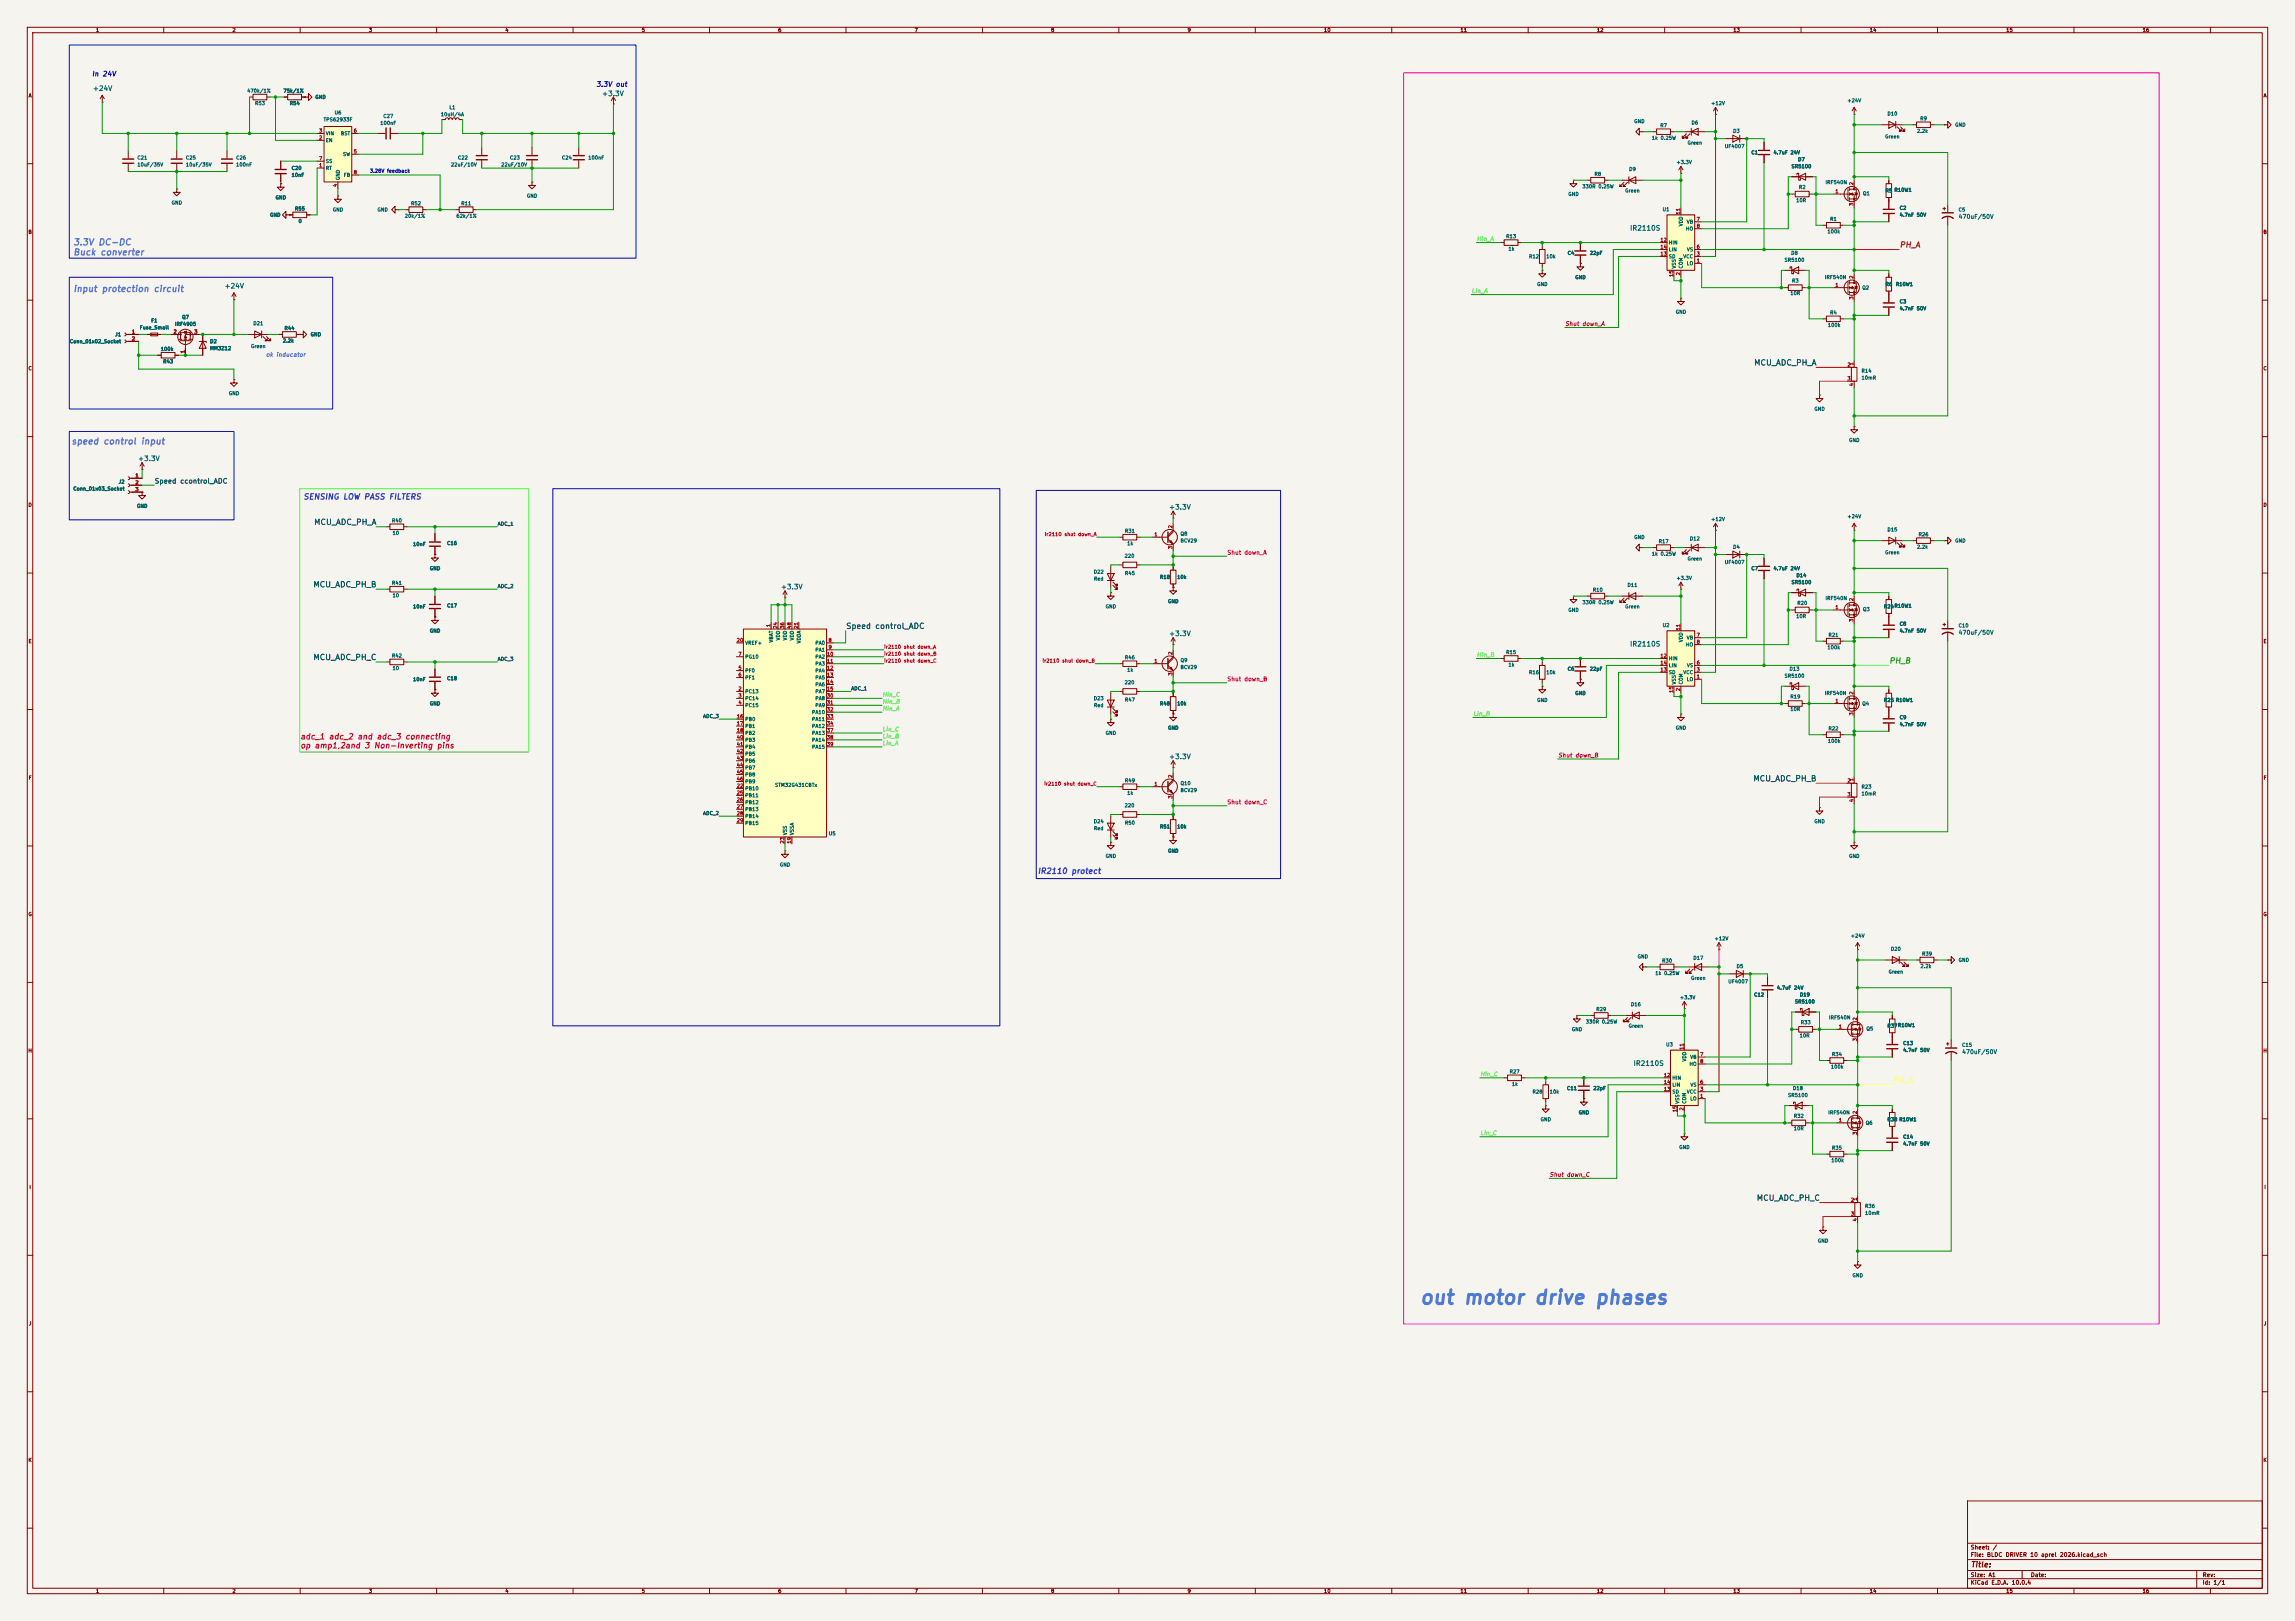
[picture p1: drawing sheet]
<svg xmlns="http://www.w3.org/2000/svg" width="841mm" height="594mm" viewBox="0 0 841 594" stroke-linecap="round" stroke-linejoin="round" font-family="sans-serif">
<defs><g id="words">
<text font-size="5.1" fill="#547bff" x="519.9" y="479.3">out motor drive phases</text>
<g font-size="2.3" fill="#547bff">
<text x="26.6" y="90.5">3.3V DC-DC</text>
<text x="26.6" y="94.1">Buck converter</text>
<text x="26.7" y="107.5">input protection circuit</text>
<text x="26" y="163.4">speed control input</text>
</g>
<text font-size="2" fill="#b9370d" x="695.9" y="91.2">PH_A</text>
<g font-size="2" fill="#0f0f0f">
<text x="642.6" y="134.4">MCU_ADC_PH_A</text>
<text x="114.9" y="192.8">MCU_ADC_PH_A</text>
<text x="114.6" y="215.7">MCU_ADC_PH_B</text>
<text x="309.9" y="230.9">Speed control_ADC</text>
<text x="114.6" y="242.4">MCU_ADC_PH_C</text>
<text x="642.3" y="286.8">MCU_ADC_PH_B</text>
<text x="643.6" y="440.5">MCU_ADC_PH_C</text>
</g>
<text font-size="2" fill="#1b2dff" x="111" y="183.5">SENSING LOW PASS FILTERS</text>
<text font-size="2" fill="#2eb917" x="692.1" y="243.6">PH_B</text>
<g font-size="2" fill="#ff1e2e">
<text x="109.8" y="271.4">adc_1 adc_2 and adc_3 connecting</text>
<text x="109.8" y="274.7">op amp1,2and 3 Non-Inverting pins</text>
</g>
<text font-size="2" fill="#2522ff" x="380.1" y="320.7">IR2110 protect</text>
<text font-size="2" fill="#f8f70a" x="693.4" y="397.3">PH_C</text>
<text font-size="2" fill="#840000" x="722" y="574.8">Title:</text>
<g font-size="1.8" fill="#0000c2">
<text x="33.5" y="28.4">In 24V</text>
<text x="218.3" y="32.2">3.3V out</text>
</g>
<g font-size="1.8" fill="#006464">
<text x="33.9" y="33.7">+24V</text>
<text x="220.4" y="35.6">+3.3V</text>
<text x="597.2" y="84.9">IR2110S</text>
<text x="82.1" y="106.1">+24V</text>
<text x="50.4" y="169.4">+3.3V</text>
<text x="428.2" y="187.2">+3.3V</text>
<text x="286" y="216.4">+3.3V</text>
<text x="428.2" y="233.5">+3.3V</text>
<text x="597.2" y="237.3">IR2110S</text>
<text x="428.2" y="278.6">+3.3V</text>
<text x="598.4" y="391">IR2110S</text>
</g>
<text font-size="1.8" fill="#0f0f0f" x="56.5" y="177.6">Speed ccontrol_ADC</text>
<g font-size="1.5" fill="#006464">
<text x="717.5" y="80.5">470uF/50V</text>
<text x="717.5" y="232.9">470uF/50V</text>
<text x="718.8" y="386.6">470uF/50V</text>
</g>
<g font-size="1.5" fill="#6cff52">
<text x="541" y="88.7">Hin_A</text>
<text x="539.1" y="107.7">Lin_A</text>
<text x="541" y="241.1">Hin_B</text>
<text x="323.2" y="255.7">Hin_C</text>
<text x="323.2" y="258.2">Hin_B</text>
<text x="323.2" y="260.8">Hin_A</text>
<text x="539.7" y="262.7">Lin_B</text>
<text x="323.2" y="268.4">Lin_C</text>
<text x="323.2" y="270.9">Lin_B</text>
<text x="323.2" y="273.5">Lin_A</text>
<text x="542.3" y="394.8">Hin_C</text>
<text x="542.3" y="416.4">Lin_C</text>
</g>
<g font-size="1.5" fill="#ff202a">
<text x="573.4" y="119.8">Shut down_A</text>
<text x="449.6" y="203.6">Shut down_A</text>
<text x="449.6" y="250">Shut down_B</text>
<text x="570.8" y="277.9">Shut down_B</text>
<text x="449.6" y="295.1">Shut down_C</text>
<text x="567.7" y="431.6">Shut down_C</text>
</g>
<text font-size="1.5" fill="#547bff" x="97.3" y="131.1">ok inducator</text>
<g font-size="1.5" fill="#840000">
<text x="722" y="568.2">Sheet: /</text>
<text x="722" y="570.9">File: BLDC DRIVER 10 aprel 2026.kicad_sch</text>
<text x="722" y="581.1">KiCad E.D.A. 10.0.4</text>
<text x="722" y="578.3">Size: A1</text>
<text x="744" y="578.3">Date:</text>
<text x="807" y="578.3">Rev:</text>
<text x="807" y="581.1">Id: 1/1</text>
</g>
<g font-size="1.3" fill="#840000">
<text x="35" y="12">1</text>
<text x="85" y="12">2</text>
<text x="135" y="12">3</text>
<text x="185" y="12">4</text>
<text x="235" y="12">5</text>
<text x="285" y="12">6</text>
<text x="335" y="12">7</text>
<text x="385" y="12">8</text>
<text x="435" y="12">9</text>
<text x="485" y="12">10</text>
<text x="535" y="12">11</text>
<text x="585" y="12">12</text>
<text x="635" y="12">13</text>
<text x="685" y="12">14</text>
<text x="735" y="12">15</text>
<text x="785" y="12">16</text>
<text x="10.3" y="36">A</text>
<text x="829.3" y="36">A</text>
<text x="10.3" y="86">B</text>
<text x="829.2" y="86">B</text>
<text x="10.3" y="136">C</text>
<text x="829.2" y="136">C</text>
<text x="10.3" y="186">D</text>
<text x="829.2" y="186">D</text>
<text x="10.3" y="236">E</text>
<text x="829.3" y="236">E</text>
<text x="10.3" y="286">F</text>
<text x="829.3" y="286">F</text>
<text x="10.3" y="336">G</text>
<text x="829.2" y="336">G</text>
<text x="10.2" y="386">H</text>
<text x="829.2" y="386">H</text>
<text x="10.6" y="436">I</text>
<text x="829.6" y="436">I</text>
<text x="10.4" y="486">J</text>
<text x="829.4" y="486">J</text>
<text x="10.3" y="536">K</text>
<text x="829.2" y="536">K</text>
<text x="35" y="584">1</text>
<text x="85" y="584">2</text>
<text x="135" y="584">3</text>
<text x="185" y="584">4</text>
<text x="235" y="584">5</text>
<text x="285" y="584">6</text>
<text x="335" y="584">7</text>
<text x="385" y="584">8</text>
<text x="435" y="584">9</text>
<text x="485" y="584">10</text>
<text x="535" y="584">11</text>
<text x="585" y="584">12</text>
<text x="635" y="584">13</text>
<text x="685" y="584">14</text>
<text x="735" y="584">15</text>
<text x="785" y="584">16</text>
</g>
<g font-size="1.3" fill="#006464">
<text x="90.4" y="34.2">470k/1%</text>
<text x="103.7" y="34.2">75k/1%</text>
<text x="93.3" y="38.8">R53</text>
<text x="106" y="38.8">R54</text>
<text x="115.4" y="36.5">GND</text>
<text x="164.5" y="40.3">L1</text>
<text x="626.9" y="38.8">+12V</text>
<text x="676.8" y="37.8">+24V</text>
<text x="118.4" y="44.8">TPS62933F</text>
<text x="122.5" y="42.2">U6</text>
<text x="139.2" y="46.1">100nF</text>
<text x="140.3" y="43.5">C27</text>
<text x="161.4" y="42.9">10uH/4A</text>
<text x="598.7" y="45.4">GND</text>
<text x="608.3" y="46.9">R7</text>
<text x="619.7" y="45.9">D6</text>
<text x="691.5" y="42.6">D10</text>
<text x="703.5" y="44.4">R9</text>
<text x="716.3" y="46.7">GND</text>
<text x="119.3" y="52.4">EN</text>
<text x="119.3" y="49.9">VIN</text>
<text x="124.7" y="49.9">BST</text>
<text x="605.2" y="51.5">1k 0.25W</text>
<text x="618.2" y="53.3">Green</text>
<text x="634.9" y="49">D3</text>
<text x="690.6" y="51">Green</text>
<text x="702.3" y="49">2.2k</text>
<text x="50.2" y="58.8">C21</text>
<text x="68" y="58.8">C25</text>
<text x="86.4" y="58.8">C26</text>
<text x="125.5" y="57.5">SW</text>
<text x="167.6" y="58.8">C22</text>
<text x="186.7" y="58.8">C23</text>
<text x="205.7" y="58.8">C24</text>
<text x="215.4" y="58.8">100nF</text>
<text x="631.9" y="54.6">UF4007</text>
<text x="641.6" y="56.9">C1</text>
<text x="649.7" y="56.9">4.7uF 24V</text>
<text x="658.7" y="59.4">D7</text>
<text x="50.2" y="61.3">10uF/35V</text>
<text x="68" y="61.3">10uF/35V</text>
<text x="86.4" y="61.3">100nF</text>
<text x="106.7" y="62.6">C20</text>
<text x="106.7" y="65.1">10nF</text>
<text x="119.3" y="62.6">RT</text>
<text x="119.3" y="60">SS</text>
<text x="125.8" y="65.1">FB</text>
<text x="165.1" y="61.3">22uF/10V</text>
<text x="183.5" y="61.3">22uF/10V</text>
<text x="584.1" y="64.7">R8</text>
<text x="596.8" y="62.9">D9</text>
<text x="614.2" y="60.4">+3.3V</text>
<text x="656.3" y="61.9">SR5100</text>
<text x="124.8" y="66.2" transform="rotate(-90 124.8 66.2)">GND</text>
<text x="579.7" y="69.3">330R 0.25W</text>
<text x="595.4" y="70.8">Green</text>
<text x="659.1" y="69.6">R2</text>
<text x="668.8" y="67.8">IRF540N</text>
<text x="682.5" y="71.8">Q1</text>
<text x="690.8" y="70.8">R5</text>
<text x="694.1" y="70.6">R10W1</text>
<text x="62.7" y="75.3">GND</text>
<text x="100.8" y="73.4">GND</text>
<text x="107.9" y="77.4">R55</text>
<text x="121.8" y="77.8">GND</text>
<text x="138.2" y="77.8">GND</text>
<text x="150.5" y="75.5">R52</text>
<text x="168.9" y="75.5">R11</text>
<text x="192.9" y="72.7">GND</text>
<text x="574.5" y="72.1">GND</text>
<text x="609.1" y="77.7">U1</text>
<text x="658" y="74.4">10R</text>
<text x="696" y="77.2">C2</text>
<text x="717.6" y="77.8">C5</text>
<text x="98.8" y="79.7">GND</text>
<text x="109.3" y="82">0</text>
<text x="148.2" y="80.1">20k/1%</text>
<text x="167.1" y="80.1">62k/1%</text>
<text x="616.9" y="83.1" transform="rotate(-90 616.9 83.1)">VDD</text>
<text x="618" y="82.3">VB</text>
<text x="670.5" y="81.2">R1</text>
<text x="696" y="79.7">4.7nF 50V</text>
<text x="551.8" y="87.6">R13</text>
<text x="611.4" y="89.9">HIN</text>
<text x="617.7" y="84.8">HO</text>
<text x="669.5" y="85.8">100k</text>
<text x="552.6" y="92.2">1k</text>
<text x="560.2" y="95">R12</text>
<text x="566.5" y="95">10k</text>
<text x="574.3" y="93.7">C4</text>
<text x="582.4" y="93.7">22pF</text>
<text x="611.4" y="95">SD</text>
<text x="611.4" y="92.4">LIN</text>
<text x="616.7" y="95">VCC</text>
<text x="618" y="92.4">VS</text>
<text x="656.2" y="93.7">D8</text>
<text x="614.4" y="98.6" transform="rotate(-90 614.4 98.6)">VSS</text>
<text x="616.9" y="98.6" transform="rotate(-90 616.9 98.6)">COM</text>
<text x="618" y="97.5">LO</text>
<text x="653.8" y="96.2">SR5100</text>
<text x="563.1" y="105.1">GND</text>
<text x="577.1" y="102.6">GND</text>
<text x="656.5" y="103.8">R3</text>
<text x="668.5" y="102.6">IRF540N</text>
<text x="682.3" y="106.4">Q2</text>
<text x="690.8" y="105.1">R6</text>
<text x="694.6" y="105.1">R10W1</text>
<text x="655.9" y="108.4">10R</text>
<text x="696" y="111.5">C3</text>
<text x="55.3" y="118.4">F1</text>
<text x="63.9" y="119.7">IRF4905</text>
<text x="66.6" y="117.2">Q7</text>
<text x="92.7" y="119.5">D21</text>
<text x="613.9" y="115.3">GND</text>
<text x="670.5" y="115.5">R4</text>
<text x="696" y="114">4.7nF 50V</text>
<text x="42.1" y="123.5">J1</text>
<text x="51.1" y="121">Fuse_Small</text>
<text x="103.5" y="125.8">2.2k</text>
<text x="104.1" y="121.2">R44</text>
<text x="113.7" y="123.5">GND</text>
<text x="669.7" y="120.1">100k</text>
<text x="25.4" y="126.1">Conn_01x02_Socket</text>
<text x="58.8" y="128.9">100k</text>
<text x="76.8" y="128.6">MM3Z12</text>
<text x="76.8" y="126.1">D2</text>
<text x="91.8" y="127.8">Green</text>
<text x="59.6" y="133.4">R43</text>
<text x="682" y="136.9">R14</text>
<text x="682" y="139.4">10mR</text>
<text x="83.7" y="145.1">GND</text>
<text x="664.7" y="150.8">GND</text>
<text x="677.4" y="162.3">GND</text>
<text x="43.3" y="177.5">J2</text>
<text x="26.7" y="180">Conn_01x03_Socket</text>
<text x="50" y="186.4">GND</text>
<text x="143.5" y="191.7">R40</text>
<text x="626.9" y="191.2">+12V</text>
<text x="676.8" y="190.2">+24V</text>
<text x="143.7" y="196.3">10</text>
<text x="412.1" y="195.5">R31</text>
<text x="432.4" y="196.6">Q8</text>
<text x="598.7" y="197.8">GND</text>
<text x="691.5" y="195">D15</text>
<text x="702.9" y="196.8">R26</text>
<text x="151.2" y="200.4">10nF</text>
<text x="163.7" y="200">C16</text>
<text x="412.9" y="200.1">1k</text>
<text x="432.4" y="199.1">BCV29</text>
<text x="605.2" y="203.9">1k 0.25W</text>
<text x="607.7" y="199.3">R17</text>
<text x="619.1" y="198.3">D12</text>
<text x="634.9" y="201.4">D4</text>
<text x="690.6" y="203.4">Green</text>
<text x="702.3" y="201.4">2.2k</text>
<text x="716.3" y="199.1">GND</text>
<text x="157.3" y="209.3">GND</text>
<text x="412" y="204.7">220</text>
<text x="618.2" y="205.7">Green</text>
<text x="631.9" y="207">UF4007</text>
<text x="641.6" y="209.3">C7</text>
<text x="649.7" y="209.3">4.7uF 24V</text>
<text x="143.5" y="214.6">R41</text>
<text x="400.6" y="210.5">D22</text>
<text x="400.7" y="213.1">Red</text>
<text x="412.1" y="211">R45</text>
<text x="424.9" y="212.4">R18</text>
<text x="431.2" y="212.4">10k</text>
<text x="596.2" y="215.3">D11</text>
<text x="614.2" y="212.8">+3.3V</text>
<text x="656.3" y="214.3">SR5100</text>
<text x="658.1" y="211.8">D14</text>
<text x="143.7" y="219.2">10</text>
<text x="427.9" y="221.3">GND</text>
<text x="579.7" y="221.7">330R 0.25W</text>
<text x="583.5" y="217.1">R10</text>
<text x="658.5" y="222">R20</text>
<text x="668.8" y="220.2">IRF540N</text>
<text x="151.2" y="223.2">10nF</text>
<text x="163.7" y="222.9">C17</text>
<text x="405" y="223.2">GND</text>
<text x="574.5" y="224.5">GND</text>
<text x="595.4" y="223.2">Green</text>
<text x="658" y="226.8">10R</text>
<text x="682.5" y="224.2">Q3</text>
<text x="690.2" y="223.2">R24R10W1</text>
<text x="157.3" y="232.1">GND</text>
<text x="609.1" y="230.1">U2</text>
<text x="669.9" y="233.6">R21</text>
<text x="696" y="229.6">C8</text>
<text x="696" y="232.1">4.7nF 50V</text>
<text x="717.6" y="230.2">C10</text>
<text x="272.9" y="236.6">VREF+</text>
<text x="283.5" y="235.6" transform="rotate(-90 283.5 235.6)">VBAT</text>
<text x="286.1" y="234.8" transform="rotate(-90 286.1 234.8)">VDD</text>
<text x="288.6" y="234.8" transform="rotate(-90 288.6 234.8)">VDD</text>
<text x="291.2" y="234.8" transform="rotate(-90 291.2 234.8)">VDD</text>
<text x="293.7" y="235.9" transform="rotate(-90 293.7 235.9)">VDDA</text>
<text x="298.6" y="236.6">PA0</text>
<text x="298.6" y="239.1">PA1</text>
<text x="551.8" y="240">R15</text>
<text x="616.9" y="235.5" transform="rotate(-90 616.9 235.5)">VDD</text>
<text x="617.7" y="237.2">HO</text>
<text x="618" y="234.7">VB</text>
<text x="669.5" y="238.2">100k</text>
<text x="143.5" y="241.3">R42</text>
<text x="143.7" y="245.8">10</text>
<text x="272.9" y="241.6">PG10</text>
<text x="298.6" y="241.6">PA2</text>
<text x="298.6" y="244.2">PA3</text>
<text x="412.1" y="241.9">R46</text>
<text x="432.4" y="242.9">Q9</text>
<text x="432.4" y="245.4">BCV29</text>
<text x="552.6" y="244.6">1k</text>
<text x="611.4" y="242.3">HIN</text>
<text x="611.4" y="244.8">LIN</text>
<text x="618" y="244.8">VS</text>
<text x="151.2" y="249.9">10nF</text>
<text x="163.7" y="249.5">C18</text>
<text x="272.9" y="246.7">PF0</text>
<text x="272.9" y="249.3">PF1</text>
<text x="298.6" y="246.7">PA4</text>
<text x="298.6" y="249.3">PA5</text>
<text x="298.6" y="251.8">PA6</text>
<text x="412" y="251">220</text>
<text x="412.9" y="246.5">1k</text>
<text x="560.2" y="247.4">R16</text>
<text x="566.5" y="247.4">10k</text>
<text x="574.3" y="246.1">C6</text>
<text x="582.4" y="246.1">22pF</text>
<text x="611.4" y="247.4">SD</text>
<text x="614.4" y="251" transform="rotate(-90 614.4 251)">VSS</text>
<text x="616.7" y="247.4">VCC</text>
<text x="616.9" y="251" transform="rotate(-90 616.9 251)">COM</text>
<text x="618" y="249.9">LO</text>
<text x="653.8" y="248.6">SR5100</text>
<text x="655.6" y="246.1">D13</text>
<text x="272.9" y="254.3">PC13</text>
<text x="272.9" y="256.9">PC14</text>
<text x="298.6" y="254.3">PA7</text>
<text x="298.6" y="256.9">PA8</text>
<text x="400.6" y="256.9">D23</text>
<text x="412.1" y="257.4">R47</text>
<text x="563.1" y="257.5">GND</text>
<text x="577.1" y="255">GND</text>
<text x="655.9" y="256.2">R19</text>
<text x="668.5" y="255">IRF540N</text>
<text x="690.2" y="257.5">R25 R10W1</text>
<text x="157.3" y="258.8">GND</text>
<text x="272.9" y="259.4">PC15</text>
<text x="297.4" y="262">PA10</text>
<text x="298.6" y="259.4">PA9</text>
<text x="400.7" y="259.4">Red</text>
<text x="424.9" y="258.8">R48</text>
<text x="431.2" y="258.8">10k</text>
<text x="655.9" y="260.8">10R</text>
<text x="682.3" y="258.8">Q4</text>
<text x="696" y="263.9">C9</text>
<text x="272.9" y="264.5">PB0</text>
<text x="272.9" y="267">PB1</text>
<text x="272.9" y="269.6">PB2</text>
<text x="297.4" y="264.5">PA11</text>
<text x="297.4" y="267">PA12</text>
<text x="297.4" y="269.6">PA13</text>
<text x="405" y="269.6">GND</text>
<text x="427.9" y="267.7">GND</text>
<text x="613.9" y="267.7">GND</text>
<text x="669.9" y="267.9">R22</text>
<text x="696" y="266.4">4.7nF 50V</text>
<text x="272.9" y="272.1">PB3</text>
<text x="272.9" y="274.7">PB4</text>
<text x="297.4" y="272.1">PA14</text>
<text x="297.4" y="274.7">PA15</text>
<text x="669.7" y="272.5">100k</text>
<text x="272.9" y="277.2">PB5</text>
<text x="272.9" y="279.7">PB6</text>
<text x="272.9" y="282.3">PB7</text>
<text x="272.9" y="284.8">PB8</text>
<text x="272.9" y="287.4">PB9</text>
<text x="412.1" y="287">R49</text>
<text x="432.4" y="288">Q10</text>
<text x="272.9" y="289.9">PB10</text>
<text x="272.9" y="292.4">PB11</text>
<text x="283.9" y="288.6">STM32G431CBTx</text>
<text x="412.9" y="291.5">1k</text>
<text x="432.4" y="290.5">BCV29</text>
<text x="682" y="291.8">10mR</text>
<text x="682" y="289.3">R23</text>
<text x="272.9" y="295">PB12</text>
<text x="272.9" y="297.5">PB13</text>
<text x="412" y="296.1">220</text>
<text x="272.9" y="300.1">PB14</text>
<text x="272.9" y="302.6">PB15</text>
<text x="400.6" y="302">D24</text>
<text x="400.7" y="304.5">Red</text>
<text x="412.1" y="302.5">R50</text>
<text x="424.9" y="303.9">R51</text>
<text x="431.2" y="303.9">10k</text>
<text x="664.7" y="302">GND</text>
<text x="288.6" y="306.2" transform="rotate(-90 288.6 306.2)">VSS</text>
<text x="291.2" y="306.2" transform="rotate(-90 291.2 306.2)">VSSA</text>
<text x="303.5" y="306.4">U5</text>
<text x="285.6" y="317.8">GND</text>
<text x="405" y="314.7">GND</text>
<text x="427.9" y="312.8">GND</text>
<text x="677.4" y="314.7">GND</text>
<text x="628.2" y="344.9">+12V</text>
<text x="678.1" y="343.9">+24V</text>
<text x="599.9" y="351.5">GND</text>
<text x="608.9" y="353">R30</text>
<text x="620.4" y="352">D17</text>
<text x="692.7" y="348.7">D20</text>
<text x="704.2" y="350.5">R39</text>
<text x="717.6" y="352.8">GND</text>
<text x="606.4" y="357.6">1k 0.25W</text>
<text x="619.5" y="359.4">Green</text>
<text x="636.2" y="355">D5</text>
<text x="691.9" y="357.1">Green</text>
<text x="703.6" y="355">2.2k</text>
<text x="633.1" y="360.6">UF4007</text>
<text x="642.6" y="365.5">C12</text>
<text x="651" y="362.9">4.7uF 24V</text>
<text x="659.4" y="365.5">D19</text>
<text x="584.8" y="370.8">R29</text>
<text x="597.5" y="369">D16</text>
<text x="615.5" y="366.5">+3.3V</text>
<text x="657.6" y="368">SR5100</text>
<text x="581" y="375.4">330R 0.25W</text>
<text x="596.6" y="376.9">Green</text>
<text x="659.7" y="375.6">R33</text>
<text x="670.1" y="373.8">IRF540N</text>
<text x="683.8" y="377.9">Q5</text>
<text x="691.5" y="376.9">R37R10W1</text>
<text x="575.8" y="378.2">GND</text>
<text x="610.4" y="383.7">U3</text>
<text x="659.3" y="380.4">10R</text>
<text x="697.2" y="383.2">C13</text>
<text x="718.8" y="383.9">C15</text>
<text x="618.2" y="389.1" transform="rotate(-90 618.2 389.1)">VDD</text>
<text x="619.2" y="388.3">VB</text>
<text x="671.2" y="387.3">R34</text>
<text x="697.2" y="385.8">4.7nF 50V</text>
<text x="553" y="393.7">R27</text>
<text x="612.6" y="395.9">HIN</text>
<text x="618.9" y="390.9">HO</text>
<text x="670.8" y="391.9">100k</text>
<text x="553.9" y="398.2">1k</text>
<text x="561.4" y="401">R28</text>
<text x="567.7" y="401">10k</text>
<text x="574" y="399.8">C11</text>
<text x="583.7" y="399.8">22pF</text>
<text x="612.6" y="401">SD</text>
<text x="612.6" y="398.5">LIN</text>
<text x="618" y="401">VCC</text>
<text x="619.3" y="398.5">VS</text>
<text x="656.9" y="399.8">D18</text>
<text x="615.7" y="404.6" transform="rotate(-90 615.7 404.6)">VSS</text>
<text x="618.2" y="404.6" transform="rotate(-90 618.2 404.6)">COM</text>
<text x="619.2" y="403.6">LO</text>
<text x="655.1" y="402.3">SR5100</text>
<text x="564.4" y="411.2">GND</text>
<text x="578.4" y="408.6">GND</text>
<text x="657.2" y="409.9">R32</text>
<text x="669.8" y="408.6">IRF540N</text>
<text x="683.5" y="412.5">Q6</text>
<text x="691.5" y="411.2">R38 R10W1</text>
<text x="657.2" y="414.5">10R</text>
<text x="697.2" y="417.5">C14</text>
<text x="615.2" y="421.3">GND</text>
<text x="671.2" y="421.6">R35</text>
<text x="697.2" y="420.1">4.7nF 50V</text>
<text x="670.9" y="426.2">100k</text>
<text x="683.3" y="442.9">R36</text>
<text x="683.3" y="445.5">10mR</text>
<text x="666" y="455.6">GND</text>
<text x="678.7" y="468.3">GND</text>
</g>
<g font-size="1.3" fill="#a90000">
<text x="116.8" y="51.4">2</text>
<text x="116.8" y="48.9">3</text>
<text x="129.5" y="48.9">6</text>
<text x="116.8" y="59">7</text>
<text x="129.5" y="56.5">5</text>
<text x="116.8" y="61.6">1</text>
<text x="129.5" y="64.1">8</text>
<text x="123.8" y="68.7" transform="rotate(-90 123.8 68.7)">4</text>
<text x="672.4" y="71.1">1</text>
<text x="679.4" y="68" transform="rotate(-90 679.4 68)">2</text>
<text x="679.4" y="75.6" transform="rotate(-90 679.4 75.6)">3</text>
<text x="615.9" y="78.8" transform="rotate(-90 615.9 78.8)">11</text>
<text x="621.6" y="81.3">7</text>
<text x="621.6" y="83.8">8</text>
<text x="608.3" y="88.9">12</text>
<text x="608.3" y="94">13</text>
<text x="608.3" y="91.4">14</text>
<text x="621.6" y="94">3</text>
<text x="621.6" y="91.4">6</text>
<text x="613.4" y="101.6" transform="rotate(-90 613.4 101.6)">15</text>
<text x="615.9" y="101" transform="rotate(-90 615.9 101)">2</text>
<text x="621.6" y="96.5">1</text>
<text x="672.4" y="105.4">1</text>
<text x="679.4" y="102.3" transform="rotate(-90 679.4 102.3)">2</text>
<text x="679.4" y="109.9" transform="rotate(-90 679.4 109.9)">3</text>
<text x="48.2" y="122.5">1</text>
<text x="48.2" y="125.1">2</text>
<text x="63.4" y="122.5">2</text>
<text x="71" y="122.5">3</text>
<text x="67.9" y="129.6" transform="rotate(-90 67.9 129.6)">1</text>
<text x="676.8" y="134.6">2</text>
<text x="679.4" y="134.1" transform="rotate(-90 679.4 134.1)">1</text>
<text x="676.8" y="139.7">3</text>
<text x="679.4" y="141.7" transform="rotate(-90 679.4 141.7)">4</text>
<text x="49.5" y="175.2">1</text>
<text x="49.5" y="177.8">2</text>
<text x="49.5" y="180.3">3</text>
<text x="422.8" y="196.8">1</text>
<text x="429.9" y="193.7" transform="rotate(-90 429.9 193.7)">2</text>
<text x="429.9" y="201.4" transform="rotate(-90 429.9 201.4)">3</text>
<text x="679.4" y="220.4" transform="rotate(-90 679.4 220.4)">2</text>
<text x="672.4" y="223.5">1</text>
<text x="282.5" y="229.9" transform="rotate(-90 282.5 229.9)">1</text>
<text x="285.1" y="230.5" transform="rotate(-90 285.1 230.5)">24</text>
<text x="287.6" y="230.5" transform="rotate(-90 287.6 230.5)">36</text>
<text x="290.2" y="230.5" transform="rotate(-90 290.2 230.5)">48</text>
<text x="292.7" y="230.5" transform="rotate(-90 292.7 230.5)">21</text>
<text x="615.9" y="231.2" transform="rotate(-90 615.9 231.2)">11</text>
<text x="621.6" y="233.7">7</text>
<text x="679.4" y="228" transform="rotate(-90 679.4 228)">3</text>
<text x="269.8" y="235.6">20</text>
<text x="303.5" y="235.6">8</text>
<text x="303.5" y="238.1">9</text>
<text x="621.6" y="236.2">8</text>
<text x="270.4" y="245.7">5</text>
<text x="270.4" y="240.6">7</text>
<text x="302.9" y="240.6">10</text>
<text x="302.9" y="243.2">11</text>
<text x="302.9" y="245.7">12</text>
<text x="422.8" y="243.2">1</text>
<text x="429.9" y="240.1" transform="rotate(-90 429.9 240.1)">2</text>
<text x="608.3" y="241.3">12</text>
<text x="608.3" y="243.8">14</text>
<text x="621.6" y="243.8">6</text>
<text x="270.4" y="248.3">6</text>
<text x="302.9" y="248.3">13</text>
<text x="302.9" y="250.8">14</text>
<text x="429.9" y="247.7" transform="rotate(-90 429.9 247.7)">3</text>
<text x="608.3" y="246.4">13</text>
<text x="621.6" y="248.9">1</text>
<text x="621.6" y="246.4">3</text>
<text x="270.4" y="253.3">2</text>
<text x="270.4" y="255.9">3</text>
<text x="302.9" y="253.3">15</text>
<text x="302.9" y="255.9">30</text>
<text x="613.4" y="254" transform="rotate(-90 613.4 254)">15</text>
<text x="615.9" y="253.4" transform="rotate(-90 615.9 253.4)">2</text>
<text x="672.4" y="257.8">1</text>
<text x="679.4" y="254.7" transform="rotate(-90 679.4 254.7)">2</text>
<text x="269.8" y="263.5">16</text>
<text x="270.4" y="258.4">4</text>
<text x="302.9" y="258.4">31</text>
<text x="302.9" y="261">32</text>
<text x="302.9" y="263.5">33</text>
<text x="679.4" y="262.3" transform="rotate(-90 679.4 262.3)">3</text>
<text x="269.8" y="266">17</text>
<text x="269.8" y="268.6">18</text>
<text x="302.9" y="266">34</text>
<text x="302.9" y="268.6">37</text>
<text x="269.8" y="271.1">40</text>
<text x="269.8" y="273.7">41</text>
<text x="302.9" y="271.1">38</text>
<text x="302.9" y="273.7">39</text>
<text x="269.8" y="276.2">42</text>
<text x="269.8" y="278.7">43</text>
<text x="269.8" y="281.3">44</text>
<text x="269.8" y="283.8">45</text>
<text x="269.8" y="286.4">46</text>
<text x="429.9" y="285.2" transform="rotate(-90 429.9 285.2)">2</text>
<text x="676.8" y="287">2</text>
<text x="679.4" y="286.5" transform="rotate(-90 679.4 286.5)">1</text>
<text x="269.8" y="288.9">22</text>
<text x="269.8" y="291.4">25</text>
<text x="269.8" y="294">26</text>
<text x="422.8" y="288.3">1</text>
<text x="429.9" y="292.8" transform="rotate(-90 429.9 292.8)">3</text>
<text x="676.8" y="292.1">3</text>
<text x="269.8" y="296.5">27</text>
<text x="269.8" y="299.1">28</text>
<text x="679.4" y="294.1" transform="rotate(-90 679.4 294.1)">4</text>
<text x="269.8" y="301.6">29</text>
<text x="287.6" y="309.3" transform="rotate(-90 287.6 309.3)">23</text>
<text x="290.2" y="309.3" transform="rotate(-90 290.2 309.3)">19</text>
<text x="673.7" y="377.2">1</text>
<text x="680.7" y="374.1" transform="rotate(-90 680.7 374.1)">2</text>
<text x="680.7" y="381.7" transform="rotate(-90 680.7 381.7)">3</text>
<text x="617.2" y="384.9" transform="rotate(-90 617.2 384.9)">11</text>
<text x="622.9" y="387.3">7</text>
<text x="622.9" y="389.9">8</text>
<text x="609.6" y="394.9">12</text>
<text x="609.6" y="400">13</text>
<text x="609.6" y="397.5">14</text>
<text x="622.9" y="400">3</text>
<text x="622.9" y="397.5">6</text>
<text x="614.7" y="407.7" transform="rotate(-90 614.7 407.7)">15</text>
<text x="617.2" y="407.1" transform="rotate(-90 617.2 407.1)">2</text>
<text x="622.9" y="402.6">1</text>
<text x="673.7" y="411.5">1</text>
<text x="680.7" y="408.4" transform="rotate(-90 680.7 408.4)">2</text>
<text x="680.7" y="416" transform="rotate(-90 680.7 416)">3</text>
<text x="678.1" y="440.7">2</text>
<text x="680.7" y="440.1" transform="rotate(-90 680.7 440.1)">1</text>
<text x="678.1" y="445.7">3</text>
<text x="680.7" y="447.7" transform="rotate(-90 680.7 447.7)">4</text>
</g>
<text font-size="1.3" fill="#0000c2" x="135.4" y="63.6">3.28V feedback</text>
<g font-size="1.3" fill="#0f0f0f">
<text x="182.2" y="192.9">ADC_1</text>
<text x="182.2" y="215.8">ADC_2</text>
<text x="182.2" y="242.4">ADC_3</text>
<text x="311.8" y="253.2">ADC_1</text>
<text x="257.5" y="263.4">ADC_3</text>
<text x="257.5" y="299">ADC_2</text>
</g>
<g font-size="1.3" fill="#ff1a17">
<text x="382.7" y="196.7">ir2110 shut down_A</text>
<text x="323.8" y="238">ir2110 shut down_A</text>
<text x="323.8" y="243.1">ir2110 shut down_C</text>
<text x="323.8" y="240.5">ir2110 shut down_B</text>
<text x="381.9" y="243.1">ir2110 shut down_B</text>
<text x="382.5" y="288.2">ir2110 shut down_C</text>
</g>
</g></defs>
<path d="M0 0h841v594h-841z" fill="#f5f4ef" stroke="#f5f4ef" stroke-width=".37"/>
<g fill="none" stroke="#840000" stroke-width=".37">
<path d="M10 10h821v574h-821zM12 12h817v570h-817zM60 10v2M110 10v2M160 10v2M210 10v2M260 10v2M310 10v2M360 10v2M410 10v2M460 10v2M510 10v2"/>
<path d="M560 10v2M610 10v2M660 10v2M710 10v2M760 10v2M810 10v2M10 60h2M829 60h2M656.6 71.1h1.3M657.9 70.1h5v2h-5zM662.9 71.1h1.3M565.1 99.1v1.2h1.3l-1.3 1.3-1.2-1.3h1.2"/>
<path d="M565.1 99.1h.1M10 110h2M615.9 109.2v1.3h1.3l-1.3 1.3-1.2-1.3h1.2M615.9 109.2h.1M829 110h2M90.8 122.6h7.6M93.3 121.3l2.6 1.3-2.6 1.2zM95.9 121.3v2.5M96.4 123.3l1.5 1.5h-.7h.7v-.7M97.7 123.3l1.5 1.5h-.8h.8v-.7M102.2 122.6h1.3M103.5 121.5h5.1v2.1h-5.1z"/>
<path d="M108.6 122.6h1.3M109.9 122.6h1.2v-1.3l1.3 1.3-1.3 1.2v-1.2M109.9 122.6h.1M10 160h2M829 160h2M10 210h2M679.4 218.4v3.3M829 210h2M671.8 223.5h5.4M677.2 221.6v3.8M677.7 221.7h2.5v3.6h-2.5M677.7 223.5h1.7v5.1"/>
<path d="M677.7 221.2v1M677.7 223v1M677.7 224.8v1M679.7 223l1 .3M680.2 223.1l.4 .7h-.8zM10 260h2M549.9 241.3h1.3M551.2 240.3h5.1v2h-5.1zM556.3 241.3h1.2M829 260h2M615.9 261.6v1.3h1.3l-1.3 1.3-1.2-1.3h1.2M615.9 261.6h.1"/>
<path d="M10 310h2M679.4 308.6v1.3h1.3l-1.3 1.2-1.2-1.2h1.2M679.4 308.6h.1M829 310h2M10 360h2M680.7 348h.1M680.7 345.4l-.7 1.3M680.7 345.4l.8 1.3M680.7 345.4v2.6M829 360h2M10 410h2M692.4 407.7h2v5h-2z"/>
<path d="M693.4 406.4v1.3M693.4 412.7v1.3M829 410h2M10 460h2M829 460h2M10 510h2M829 510h2M10 560h2M721 550h108v32h-108zM829 560h2M721 578.5h108M721 575.5h108"/>
<path d="M721 571.5h108M721 565.5h108M741 575.5v3M805 575.5v6.5M60 582v2M110 582v2M160 582v2M210 582v2M260 582v2M310 582v2M360 582v2M410 582v2"/>
<path d="M460 582v2M510 582v2M560 582v2M610 582v2M660 582v2M710 582v2M760 582v2M810 582v2"/>
<circle cx="678.6" cy="223.5" r="2.79"/>
</g>
<g fill="#840000" stroke="#840000" stroke-width=".37">
<path d="M677.9 223.5l1-.4v.8z"/>
<circle cx="679.4" cy="221.7" r=".25"/>
<circle cx="679.4" cy="225.3" r=".25"/>
</g>
<path d="M610.9 231.1h10.1v20.4h-10.1z" fill="#ffffc2"/>
<g fill="none" stroke="#840000" stroke-width=".37">
<path d="M579.1 96.5v1.3h1.3l-1.3 1.3-1.3-1.3h1.3M579.1 96.5h.1M85.7 109.9h.1M85.7 107.3l-.7 1.3M85.7 107.3l.8 1.3M85.7 107.3v2.6M57.8 130.2h1.3M59.1 129.2h5v2h-5zM64.1 130.2h1.3M85.7 139.1v1.2h1.3l-1.3 1.3-1.2-1.3h1.2M85.7 139.1h.1M576.6 218.4v1.3h1.2l-1.2 1.3-1.3-1.3h1.3"/>
<path d="M576.6 218.4h.1M581.7 218.4h1.2M582.9 217.4h5.1v2.1h-5.1zM588 218.4h1.3M594.4 218.4h7.6M595.1 219.2l-1.5 1.5h.8h-.8v-.7M596.4 219.2l-1.5 1.5h.7h-.7v-.7M596.9 218.4l2.5-1.2v2.5zM596.9 217.2v2.5M610.9 231.1h10.1v20.4h-10.1zM615.9 228.6v2.5M621 233.7h2.6"/>
<path d="M621 236.2h2.6M656.6 223.5h1.3M657.9 222.5h5v2h-5zM662.9 223.5h1.3M428.9 255.3h2v5h-2zM429.9 254v1.3M579.1 241.3v2.8M579.1 246.1v2.8M608.3 246.4h2.6M608.3 243.8h2.6M608.3 241.3h2.6M613.4 251.5v2.5"/>
<path d="M615.9 251.5v2.5M621 248.9h2.6M621 246.4h2.6M621 243.8h2.6M407 263.5v1.3h1.3l-1.3 1.3-1.2-1.3h1.2M407 263.5h.1M429.9 261.6v1.3h1.3l-1.3 1.3-1.3-1.3h1.3M429.9 261.6h.1M429.9 260.3v1.3M666.7 295.9v1.3h1.3l-1.3 1.2-1.2-1.2h1.2M666.7 295.9h.1M676.9 292.1h2.5v2.5"/>
<path d="M678.4 287h2.1v5.1h-2.1zM679.4 284.5v2.5h-2.5M602 354.3v-1.2l-1.3 1.2 1.3 1.3v-1.3h1.2M603.2 354.3h.1M607.1 354.3h1.2M608.3 353.3h5.1v2h-5.1zM613.4 354.3h1.3M618.5 354.3h7.6M619.3 355.1l-1.6 1.5h.8h-.8v-.7M620.5 355.1l-1.5 1.5h.8h-.8v-.7M621 354.3l2.6-1.2v2.5zM621 353.1v2.5"/>
<path d="M629.9 348h.1M629.9 345.4l-.7 1.3M629.9 345.4l.8 1.3M629.9 345.4v2.6M633.7 356.9h7.6M636.3 355.6l2.5 1.3-2.5 1.2zM638.8 355.6v2.5M647.7 358.1v2.8M690.9 351.8h7.6M693.4 350.5l2.6 1.3-2.6 1.3zM696 350.5v2.6M696.5 352.6l1.5 1.5h-.8h.8v-.8"/>
<path d="M697.7 352.6l1.6 1.5h-.8h.8v-.8M702.3 351.8h1.3M703.6 350.8h5.1v2h-5.1zM708.7 351.8h1.2M647.7 363v2.8M657.9 377.2h1.2M657.9 370.8h7.6M659.1 376.2h5.1v2h-5.1zM659.8 370.2v-.6h.6v2.5h.6v-.6M660.4 370.8l2.5-1.2v2.5zM664.2 377.2h1.3"/>
</g>
<path d="M577.1 244.3h4.1M577.1 245.9h4.1M645.7 361.2h4M645.7 362.7h4" fill="none" stroke="#840000" stroke-width=".51"/>
<path d="M610.9 78.7h10.1v20.4h-10.1z" fill="#ffffc2"/>
<g fill="none" stroke="#840000" stroke-width=".37">
<path d="M138.4 48.9h2.8M143.3 48.9h2.7M610.9 78.7h10.1v20.4h-10.1zM615.9 76.2v2.5M564.1 91.4h2.1v5.1h-2.1zM565.1 90.2v1.2M565.1 96.5v1.3M579.1 88.9v2.8M579.1 93.7v2.8M608.3 94h2.6M608.3 91.4h2.6M608.3 88.9h2.6"/>
<path d="M613.4 99.1v2.5M615.9 99.1v2.5M621 96.5h2.6M621 94h2.6M621 91.4h2.6M621 81.3h2.6M621 83.8h2.6M429.9 189.9h.1M429.9 187.3l-.8 1.3M429.9 187.3l.8 1.3M429.9 187.3v2.6M646.4 204.5v2.8"/>
<path d="M646.4 209.3v2.8M429.9 238.1v2.6M668 234.9h1.3M669.3 233.9h5.1v2.1h-5.1zM674.4 234.9h1.2M428 243.8l1.9 1.9v2.6M429.9 240.7v.6l-1.9 1.9h-5.7M429.9 240.7l-1.9 1.9M577.8 372.1v1.3h1.3l-1.3 1.2-1.2-1.2h1.2M577.8 372.1h.1M582.9 372.1h1.3M584.2 371.1h5.1v2h-5.1z"/>
<path d="M589.3 372.1h1.2M595.6 372.1h7.6M596.4 372.9l-1.5 1.5h.7h-.7v-.8M597.7 372.9l-1.6 1.5h.8h-.8v-.8M598.2 372.1l2.5-1.3v2.6zM598.2 370.8v2.6M617.2 369.6h.1M617.2 367l-.7 1.3M617.2 367l.8 1.3M617.2 367v2.6M655.3 405.1h7.6M657.2 404.5v-.6h.7v2.5h.6v-.6"/>
<path d="M657.9 405.1l2.5-1.2v2.5z"/>
<circle cx="428.6" cy="243.2" r="2.82"/>
</g>
<path d="M141.5 46.9v4M143 46.9v4M577.1 91.9h4.1M577.1 93.5h4.1M644.4 207.5h4.1M644.4 209h4.1M428 241.3v3.8" fill="none" stroke="#840000" stroke-width=".51"/>
<path d="M428.6 245l.5-.5 .5 1z" fill="#840000" stroke="#840000" stroke-width=".37"/>
<path d="M612.1 384.8h10.2v20.3h-10.2z" fill="#ffffc2"/>
<g fill="none" stroke="#840000" stroke-width=".37">
<path d="M91.4 35.6h1.3M92.7 34.5h5.1v2.1h-5.1zM97.8 35.6h1.3M104.1 35.6h1.3M105.4 34.5h5.1v2.1h-5.1zM110.5 35.6h1.3M111.8 35.6h1.2v-1.3l1.3 1.3-1.3 1.2v-1.2M111.8 35.6h.1M628.6 39.4v2.5M628.6 39.4l-.7 1.2M628.6 39.4l.8 1.2M679.4 39.4v2.5"/>
<path d="M679.4 39.4l-.7 1.2M679.4 39.4l.8 1.2M83.2 55.2v2.8M600.7 48.3v-1.3l-1.3 1.3 1.3 1.2v-1.2h1.3M602 48.3h.1M605.8 48.3h1.3M607.1 47.2h5v2.1h-5zM612.1 48.3h1.3M617.2 48.3h7.6M618 49l-1.5 1.5h.7h-.7v-.7M619.3 49l-1.6 1.5h.8h-.8v-.7M619.8 48.3l2.5-1.3v2.5z"/>
<path d="M619.8 47v2.5M628.6 41.9h.1M632.5 50.8h7.6M635 49.5l2.5 1.3-2.5 1.3zM637.5 49.5v2.6M646.4 52.1v2.8M646.4 56.9v2.8M679.4 41.9h.1M689.6 45.7h7.6M692.1 44.4l2.6 1.3-2.6 1.3zM694.7 44.4v2.6M695.2 46.5l1.5 1.5h-.7h.7v-.8"/>
<path d="M696.5 46.5l1.5 1.5h-.8h.8v-.8M701 45.7h1.3M702.3 44.7h5.1v2h-5.1zM707.4 45.7h1.3M712.5 45.7h1.2v1.3l1.3-1.3-1.3-1.3v1.3M712.5 45.7h.1M83.2 60.1v2.8M576.6 66v1.3h1.2l-1.2 1.3-1.3-1.3h1.3M576.6 66h.1M581.7 66h1.2M582.9 65h5.1v2.1h-5.1zM588 66h1.3"/>
<path d="M594.4 66h7.6M595.1 66.8l-1.5 1.5h.8h-.8v-.7M596.4 66.8l-1.5 1.5h.7h-.7v-.7M596.9 66l2.5-1.2v2.5zM596.9 64.8v2.5M615.9 63.5h.1M615.9 61l-.7 1.2M615.9 61l.8 1.2M615.9 61v2.5M656.6 64.8h7.6M658.5 64.1v-.6h.6v2.5h.7v-.6M659.1 64.8l2.6-1.3v2.5z"/>
<path d="M671.8 71.1h5.4M677.2 69.2v3.8M677.7 69.3h2.5v3.6h-2.5M677.7 71.1h1.7v5.1M677.7 68.8v1M677.7 70.6v1M677.7 72.4v1M679.4 66v3.3M679.7 70.6l1 .3M680.2 70.7l.4 .7h-.8zM691.1 67.3h2.1v5.1h-2.1zM692.1 66v1.3"/>
<path d="M692.1 72.4v4.1M692.1 78.5v2.8M712 76.5h1M712.5 75.9v1.1M713.7 74.9v2.8M713.7 79.2v3.3M549.9 88.9h1.3M551.2 87.9h5.1v2h-5.1zM556.3 88.9h1.2M654 99.1h7.7M656 98.4v-.6h.6v2.5h.6v-.6M656.6 99.1l2.5-1.3v2.5z"/>
<path d="M668 82.5h1.3M669.3 81.5h5.1v2.1h-5.1zM674.4 82.5h1.2M654 105.4h1.3M655.3 104.4h5.1v2h-5.1zM660.4 105.4h1.3M668 116.8h1.3M669.3 115.8h5.1v2.1h-5.1zM671.8 105.4h5.4M674.4 116.8h1.2M677.2 103.5v3.8M677.7 103.6h2.5v3.6h-2.5"/>
<path d="M677.7 105.4h1.7v5.1M677.7 103.1v1M677.7 104.9v1M677.7 106.7v1M679.4 100.3v3.3M679.7 104.9l1 .3M680.2 105l.4 .7h-.8zM691.1 101.6h2.1v5.1h-2.1zM692.1 100.3v1.3M692.1 106.7v4M692.1 112.8v2.8M676.9 139.7h2.5v2.5"/>
<path d="M678.4 134.6h2.1v5.1h-2.1zM679.4 132.1v2.5h-2.5M666.7 144.8v1.2h1.3l-1.3 1.3-1.2-1.3h1.2M666.7 144.8h.1M679.4 156.2v1.3h1.3l-1.3 1.2-1.2-1.2h1.2M679.4 156.2h.1M47 174.8l.5 .5-.5 .5M47 177.3l.5 .5-.5 .5M47 179.8l.5 .5-.5 .5M47.5 175.3h4.6M47.5 177.8h4.6M52.1 172.1h.1"/>
<path d="M52.1 169.5l-.8 1.3M52.1 169.5l.7 1.3M52.1 169.5v2.6M47.5 180.3h4.6M52.1 180.3v1.3h1.2l-1.2 1.3-1.3-1.3h1.3M52.1 180.3h.1M141.6 193h1.3M142.9 192h5.1v2.1h-5.1zM148 193h1.2M159.4 195.6v2.8M410.2 196.8h1.3M411.5 195.8h5.1v2.1h-5.1z"/>
<path d="M416.6 196.8h1.2M428 197.5l1.9 1.9v2.5M429.9 194.3v.6l-1.9 1.9h-5.7M429.9 191.8v2.5M429.9 194.3l-1.9 1.9M607.1 199.6h5v2.1h-5zM619.8 199.4v2.5M628.6 194.3h.1M628.6 191.8l-.7 1.2M628.6 191.8l.8 1.2M628.6 191.8v2.5M679.4 194.3h.1"/>
<path d="M679.4 191.8v2.5M679.4 191.8l-.7 1.2M679.4 191.8l.8 1.2M689.6 198.1h7.6M692.1 196.8l2.6 1.3-2.6 1.3zM694.7 196.8v2.6M695.2 198.9l1.5 1.5h-.7h.7v-.8M696.5 198.9l1.5 1.5h-.8h.8v-.8M701 198.1h1.3M702.3 197.1h5.1v2h-5.1zM707.4 198.1h1.3M712.5 198.1h1.2v1.3l1.3-1.3-1.3-1.3v1.3"/>
<path d="M712.5 198.1h.1M141.6 215.9h1.3M142.9 214.9h5.1v2h-5.1zM148 215.9h1.2M159.4 203.2v1.3h-1.3l1.3 1.2 1.3-1.2h-1.3M159.4 203.2h.1M159.4 200.4v2.8M159.4 218.4v2.8M405.8 210.2h2.5l-1.3 2.5zM405.8 212.7h2.5M407 217.2v1.2h1.3l-1.3 1.3-1.2-1.3h1.2M407 217.2h.1"/>
<path d="M407 207.6v7.7M407.8 214.5l1.5 1.5v-.7v.7h-.7M407.8 213.2l1.5 1.6v-.8v.8h-.7M410.2 207h1.3M411.5 206h5.1v2h-5.1zM416.6 207h1.2M428.9 208.9h2v5.1h-2zM429.9 215.3v1.2h1.3l-1.3 1.3-1.3-1.3h1.3M429.9 215.3h.1M429.9 207.6v1.3M429.9 214v1.3M600.7 200.7v-1.3l-1.3 1.3 1.3 1.2v-1.2h1.3"/>
<path d="M602 200.7h.1M605.8 200.7h1.3M612.1 200.7h1.3M615.9 215.9h.1M615.9 213.4v2.5M615.9 213.4l-.7 1.2M615.9 213.4l.8 1.2M617.2 200.7h7.6M618 201.4l-1.5 1.5h.7h-.7v-.7M619.3 201.4l-1.6 1.5h.8h-.8v-.7M619.8 200.7l2.5-1.3v2.5zM632.5 203.2h7.6"/>
<path d="M635 201.9l2.5 1.3-2.5 1.3zM637.5 201.9v2.6M656.6 217.2h7.6M658.5 216.5v-.6h.6v2.5h.7v-.6M659.1 217.2l2.6-1.3v2.5zM691.1 219.7h2.1v5.1h-2.1zM692.1 218.4v1.3M159.4 226.1v1.2h-1.3l1.3 1.3 1.3-1.3h-1.3M159.4 226.1h.1M159.4 223.3v2.8M429.9 236.2h.1M429.9 233.7l-.8 1.2"/>
<path d="M429.9 233.7l.8 1.2M429.9 233.7v2.5M692.1 224.8v4.1M692.1 230.9v2.8M712 228.9h1M712.5 228.3v1.1M713.7 227.3v2.8M713.7 231.6v3.3M141.6 242.6h1.3M142.9 241.6h5.1v2h-5.1zM148 242.6h1.2M159.4 252.7v1.3h-1.3l1.3 1.3 1.3-1.3h-1.3"/>
<path d="M159.4 252.7h.1M159.4 245.1v2.8M159.4 249.9v2.8M405.8 256.5h2.5l-1.3 2.6zM405.8 259.1h2.5M407 254v7.6M407.8 259.6l1.5 1.5v-.8v.8h-.7M410.2 253.4h1.3M410.2 243.2h1.3M411.5 252.3h5.1v2.1h-5.1zM411.5 242.2h5.1v2h-5.1zM416.6 253.4h1.2"/>
<path d="M416.6 243.2h1.2M564.1 243.8h2.1v5.1h-2.1zM565.1 251.5v1.2h1.3l-1.3 1.3-1.2-1.3h1.2M565.1 251.5h.1M565.1 242.6v1.2M565.1 248.9v1.3M579.1 248.9v1.3h1.3l-1.3 1.3-1.3-1.3h1.3M579.1 248.9h.1M654 251.5h7.7M654 257.8h1.3M655.3 256.8h5.1v2h-5.1zM656 250.8v-.6h.6v2.5h.6v-.6"/>
<path d="M656.6 251.5l2.5-1.3v2.5zM660.4 257.8h1.3M671.8 257.8h5.4M677.2 255.9v3.8M677.7 256h2.5v3.6h-2.5M677.7 257.8h1.7v5.1M677.7 255.5v1M677.7 257.3v1M677.7 259.1v1M679.4 252.7v3.3M679.7 257.3l1 .3M680.2 257.4l.4 .7h-.8z"/>
<path d="M691.1 254h2.1v5.1h-2.1zM692.1 252.7v1.3M692.1 259.1v4M407.8 260.9l1.5 1.5v-.8v.8h-.7M429.9 278.8v2.5M429.9 278.8l-.8 1.2M429.9 278.8l.8 1.2M668 269.2h1.3M669.3 268.2h5.1v2.1h-5.1zM674.4 269.2h1.2M692.1 265.2v2.8M407 299.1v7.6"/>
<path d="M410.2 298.4h1.3M410.2 288.3h1.3M411.5 297.4h5.1v2.1h-5.1zM411.5 287.3h5.1v2h-5.1zM416.6 298.4h1.2M416.6 288.3h1.2M428 288.9l1.9 1.9v2.6M429.9 285.7v.7l-1.9 1.9h-5.7M429.9 281.3h.1M429.9 283.2v2.5M429.9 299.1v1.3M429.9 285.7l-1.9 2"/>
<path d="M287.7 311.8v1.3h1.2l-1.2 1.2-1.3-1.2h1.3M287.7 311.8h.1M405.8 301.6h2.5l-1.3 2.6zM405.8 304.2h2.5M407 308.6v1.3h1.3l-1.3 1.2-1.2-1.2h1.2M407 308.6h.1M407.8 305.9l1.5 1.6v-.8v.8h-.7M407.8 304.7l1.5 1.5v-.8v.8h-.7M428.9 300.4h2v5h-2zM429.9 306.7v1.3h1.3l-1.3 1.2-1.3-1.2h1.3M429.9 306.7h.1M429.9 305.4v1.3"/>
<path d="M713.7 351.8h1.3v1.3l1.3-1.3-1.3-1.3v1.3M713.7 351.8h.1M673.1 377.2h5.3M678.4 375.3v3.8M678.9 375.4h2.6v3.6h-2.6M678.9 377.2h1.8v5.1M678.9 374.9v1M678.9 376.7v1M678.9 378.5v1M680.7 372.1v3.3M681 376.7l1 .2M681.5 376.8l.4 .6h-.8z"/>
<path d="M692.4 373.4h2v5.1h-2zM693.4 372.1v1.3M693.4 378.5v4M551.2 395h1.2M552.4 394h5.1v2h-5.1zM557.5 395h1.3M565.4 397.5h2v5.1h-2zM566.4 396.2v1.3M580.4 395v2.8M580.4 399.8v2.8M609.6 397.5h2.5M609.6 395h2.5"/>
<path d="M612.1 384.8h10.2v20.3h-10.2zM617.2 382.3v2.5M622.3 397.5h2.5M622.3 387.3h2.5M622.3 389.9h2.5M669.3 388.6h1.3M670.6 387.6h5v2h-5zM675.6 388.6h1.3M693.4 384.6v2.7M713.2 382.5h1M713.7 382v1M715 381v2.8"/>
<path d="M715 385.3v3.3M566.4 405.1v1.3h1.3l-1.3 1.3-1.3-1.3h1.3M566.4 405.1h.1M566.4 402.6v1.3M580.4 402.6v1.3h1.3l-1.3 1.2-1.3-1.2h1.3M580.4 402.6h.1M609.6 400h2.5M614.7 405.1v2.6M617.2 415.3v1.3h1.3l-1.3 1.2-1.3-1.2h1.3M617.2 415.3h.1M617.2 405.1v2.6M622.3 402.6h2.5"/>
<path d="M622.3 400h2.5M655.3 411.5h1.3M656.6 410.5h5.1v2h-5.1zM661.7 411.5h1.2M673.1 411.5h5.3M678.4 409.6v3.8M678.9 409.7h2.6v3.6h-2.6M678.9 411.5h1.8v5.1M678.9 409.2v1M678.9 411v1M678.9 412.7v1.1M680.7 406.4v3.3"/>
<path d="M681 411l1 .2M681.5 411.1l.4 .6h-.8zM693.4 414v2.8M693.4 418.8v2.8M669.3 422.9h1.3M670.6 421.9h5v2h-5zM675.6 422.9h1.3M680.7 438.1v2.6h-2.5M668 449.6v1.2h1.3l-1.3 1.3-1.3-1.3h1.3M668 449.6h.1M678.2 445.8h2.5v2.5M679.7 440.7h2v5.1h-2z"/>
<path d="M680.7 462.3v1.2h1.3l-1.3 1.3-1.3-1.3h1.3M680.7 462.3h.1"/>
<circle cx="678.6" cy="71.1" r="2.79"/>
<circle cx="678.6" cy="105.4" r="2.79"/>
<circle cx="428.6" cy="196.8" r="2.82"/>
<circle cx="678.6" cy="257.8" r="2.79"/>
<circle cx="428.6" cy="288.3" r="2.82"/>
<circle cx="679.8" cy="377.2" r="2.79"/>
<circle cx="679.8" cy="411.5" r="2.79"/>
</g>
<g fill="#840000" stroke="#840000" stroke-width=".37">
<path d="M677.9 105.4l1-.4v.8z"/>
<path d="M679.2 377.2l1-.4v.8z"/>
<path d="M679.2 411.5l1-.4v.8z"/>
<path d="M428.6 198.6l.5-.5 .5 1z"/>
<path d="M677.9 71.1l1-.4v.8z"/>
<path d="M677.9 257.8l1-.4v.8z"/>
<path d="M428.6 290.1l.5-.5 .5 1z"/>
<circle cx="679.4" cy="103.6" r=".25"/>
<circle cx="679.4" cy="107.2" r=".25"/>
<circle cx="680.7" cy="375.4" r=".25"/>
<circle cx="680.7" cy="379" r=".25"/>
<circle cx="680.7" cy="409.7" r=".25"/>
<circle cx="680.7" cy="413.3" r=".25"/>
<circle cx="679.4" cy="69.3" r=".25"/>
<circle cx="679.4" cy="72.9" r=".25"/>
<circle cx="679.4" cy="256" r=".25"/>
<circle cx="679.4" cy="259.6" r=".25"/>
</g>
<g fill="none" stroke="#840000" stroke-width=".51">
<path d="M81.2 58.3h4M81.2 59.8h4M644.4 55.1h4.1M644.4 56.6h4.1M690.1 76.7h4.1M690.1 78.2h4.1M711.7 78h4.1M711.7 80a3.3 3.3 0 0 1 4.1 0M690.1 111h4.1M690.1 112.5h4.1M157.4 198.6h4M428 194.9v3.9"/>
<path d="M157.4 200.2h4M157.4 221.5h4M157.4 223h4M690.1 229.1h4.1M690.1 230.6h4.1M711.7 232.4a3.3 3.3 0 0 1 4.1 0M711.7 230.4h4.1M157.4 248.2h4M157.4 249.7h4M690.1 263.4h4.1M690.1 264.9h4.1M428 286.4v3.8"/>
<path d="M578.4 398h4M578.4 399.5h4M691.4 382.8h4.1M691.4 384.3h4.1M713 386.1a3.3 3.3 0 0 1 4 0M713 384h4M691.4 417.1h4.1M691.4 418.6h4.1"/>
</g>
<path d="M272.4 230.5h30.5v76.2h-30.5z" fill="#ffffc2"/>
<g fill="none" stroke="#840000" stroke-width=".37">
<path d="M37.5 37.5h.1M37.5 34.9l-.8 1.3M37.5 34.9l.7 1.3M37.5 34.9v2.6M47 55.2v2.8M64.8 55.2v2.8M161.9 43.8h1.3l.2-.4 .4-.2 .5 .2 .2 .4 .1-.4 .5-.2 .4 .2 .2 .4 .2-.4 .5-.2 .4 .2 .2 .4 .2-.4 .4-.2 .5 .2 .2 .4h1.2M176.5 54v2.8M176.5 58.8v2.8M194.9 54v2.8M194.9 58.8v2.8M212.1 54v2.8"/>
<path d="M212.1 58.8v2.8M47 60.1v2.8M64.8 69.2v1.3h1.2l-1.2 1.3-1.3-1.3h1.3M64.8 69.2h.1M64.8 60.1v2.8M102.9 67.3v1.3h1.2l-1.2 1.2-1.3-1.2h1.3M102.9 67.3h.1M104.8 78.7v-1.2l-1.3 1.2 1.3 1.3v-1.3h1.2M106 78.7h.1M106 78.7h1.3M107.3 77.7h5.1v2.1h-5.1zM112.4 78.7h1.3"/>
<path d="M144.8 76.8v-1.2l-1.3 1.2 1.3 1.3v-1.3h1.2M146 76.8h.1M148.6 76.8h1.3M149.9 75.8h5v2.1h-5zM154.9 76.8h1.3M194.9 66.7v1.2h1.3l-1.3 1.3-1.2-1.3h1.2M194.9 66.7h.1M287.7 219.1h.1M287.7 216.5v2.6M287.7 216.5l-.8 1.3M287.7 216.5l.7 1.3M269.9 235.6h2.5"/>
<path d="M272.4 230.5h30.5v76.2h-30.5zM282.6 228v2.5M285.1 228v2.5M287.7 228v2.5M290.2 228v2.5M292.7 228v2.5M302.9 235.6h2.5M302.9 238.1h2.5M269.9 253.4h2.5M269.9 255.9h2.5M269.9 258.4h2.5M269.9 245.7h2.5"/>
<path d="M269.9 248.3h2.5M269.9 240.7h2.5M302.9 253.4h2.5M302.9 255.9h2.5M302.9 258.4h2.5M302.9 245.7h2.5M302.9 248.3h2.5M302.9 240.7h2.5M302.9 243.2h2.5M302.9 250.8h2.5M269.9 263.5h2.5M269.9 266.1h2.5"/>
<path d="M269.9 268.6h2.5M269.9 271.1h2.5M269.9 273.7h2.5M269.9 276.2h2.5M269.9 278.8h2.5M302.9 263.5h2.5M302.9 266.1h2.5M302.9 268.6h2.5M302.9 261h2.5M302.9 271.1h2.5M302.9 273.7h2.5M269.9 288.9h2.5"/>
<path d="M269.9 291.5h2.5M269.9 294h2.5M269.9 296.5h2.5M269.9 299.1h2.5M269.9 281.3h2.5M269.9 283.8h2.5M269.9 286.4h2.5M269.9 301.6h2.5M287.7 306.7v2.5M290.2 306.7v2.5"/>
</g>
<path d="M45 58.3h4M45 59.8h4M62.7 58.3h4.1M62.7 59.8h4.1M174.5 57h4.1M174.5 58.5h4.1M192.9 57h4.1M192.9 58.5h4.1M210.1 57h4M210.1 58.5h4" fill="none" stroke="#840000" stroke-width=".51"/>
<path d="M118.7 46.4h10.2v20.3h-10.2z" fill="#ffffc2"/>
<g fill="none" stroke="#840000" stroke-width=".37">
<path d="M104.1 35.6h1.3M110.5 35.6h1.3M111.8 35.6h.1M224.8 38.1h.1M224.8 35.6l-.8 1.2M224.8 35.6l.8 1.2M224.8 35.6v2.5M102.9 59.1v2.7M116.2 51.4h2.5M116.2 48.9h2.5M116.2 59.1h2.5M118.7 46.4h10.2v20.3h-10.2z"/>
<path d="M128.9 48.9h2.5M128.9 56.5h2.5M646.4 52.1v2.8M646.4 56.9v2.8M102.9 67.3h.1M102.9 63.9v2.8M106 78.7h.1M106 78.7h1.3M112.4 78.7h1.3M116.2 61.6h2.5M123.8 71.8v1.2h1.3l-1.3 1.3-1.2-1.3h1.2M123.8 71.8h.1"/>
<path d="M123.8 66.7v2.5M128.9 64.1h2.5M167 76.8h1.3M168.3 75.8h5.1v2.1h-5.1zM173.4 76.8h1.2M656.6 64.8h2.5M661.7 64.8h2.5M692.1 66v1.3M692.1 72.4v4.1M692.1 78.5v2.8M579.1 96.5h.1M579.1 88.9v2.8"/>
<path d="M579.1 93.7v2.8M692.1 100.3v1.3M692.1 106.7v4M692.1 112.8v2.8M45.7 122.1l.5 .5-.5 .5M45.7 124.6l.5 .5-.5 .5M46.2 122.6h4.6M46.2 125.1h4.6M54 122.6h5.1M55.2 122h2.6v1.1h-2.6zM57.8 130.2h1.3M62.9 122.6h3.3"/>
<path d="M64.1 130.2h1.3M65.7 124.3h1M66 124.8h3.8M66.2 124.3v-2.5h3.5v2.5M67.4 124.3h1.1M67.7 121.4l.6 .4-.6 .4zM67.9 124.8v5.4M68.2 121.3l.3 1M69.2 124.3h1M73 122.6h-5.1v1.7M73 125.1h2.6v.5M74.3 125.1l1.3 2.5h-2.6z"/>
<path d="M74.3 122.6v7.6M102.2 122.6h1.3M108.6 122.6h1.3M109.9 122.6h.1M48.3 175.3h3.8M48.3 177.8h3.8M48.3 180.3h3.8M52.1 180.3h.1M159.4 195.6v2.8M159.4 203.2h.1M159.4 200.4v2.8M159.4 218.4v2.8"/>
<path d="M429.9 215.3h.1M429.9 207.6v1.3M429.9 214v1.3M646.4 204.5v2.8M646.4 209.3v2.8M656.6 217.2h2.5M661.7 217.2h2.5M692.1 218.4v1.3M159.4 226.1h.1M159.4 223.3v2.8M692.1 224.8v4.1M692.1 230.9v2.8"/>
<path d="M159.4 252.7h.1M159.4 245.1v2.8M159.4 249.9v2.8M429.9 254v1.3M579.1 248.9h.1M579.1 241.3v2.8M579.1 246.1v2.8M692.1 252.7v1.3M692.1 259.1v4M429.9 261.6h.1M429.9 260.3v1.3M692.1 265.2v2.8"/>
<path d="M429.9 299.1v1.3M429.9 306.7h.1M429.9 305.4v1.3M647.7 358.1v2.8M647.7 363v2.8M657.9 370.8h2.5M662.9 370.8h2.6M693.4 372.1v1.3M693.4 378.5v4M580.4 395v2.8M580.4 399.8v2.8M693.4 384.6v2.7"/>
<path d="M580.4 402.6h.1M693.4 406.4v1.3M693.4 412.7v4.1M693.4 418.8v2.8"/>
<circle cx="67.9" cy="123.4" r="2.79"/>
</g>
<path d="M100.8 62.1h4.1M100.8 63.6h4.1" fill="none" stroke="#840000" stroke-width=".51"/>
<g fill="#840000" stroke="#840000" stroke-width=".37">
<path d="M67.9 122.8l.4 1h-.7z"/>
<circle cx="66.2" cy="122.6" r=".25"/>
<circle cx="69.7" cy="122.6" r=".25"/>
</g>
<g fill="none" stroke="#009600" stroke-width=".37">
<path d="M37.5 37.5v11.4h78.7M91.4 35.6v13.3M99.1 35.6h5M101 35.6v15.8h15.2M224.8 38.1v38.7h-50.2M47 48.9v6.3M64.8 48.9v6.3M83.2 48.9v6.3M102.9 59.1h13.3M131.4 48.9h7M154.9 48.9v7.6h-23.5M161.9 43.8v5.1h-15.9"/>
<path d="M169.5 43.8v5.1h55.3M176.5 48.9v5.1M194.9 48.9v5.1M212.1 48.9v5.1M602 48.3h3.8M613.4 48.3h3.8M624.8 48.3h3.8M632.5 50.8h-3.9v43.2h-5M646.4 52.1v-1.3h-6.3v30.5h-16.5M646.4 59.7v31.7M679.4 41.9v24.1M679.4 55.9h34.3v19"/>
<path d="M679.4 45.7h10.2M697.2 45.7h3.8M708.7 45.7h3.8M47 62.9h36.2M64.8 62.9v6.3M102.9 66.7v.6M116.2 61.6v17.1h-2.5M123.8 69.2v2.6M131.4 64.1h29.9v12.7M146 76.8h2.6M156.2 76.8h10.8M176.5 61.6h35.6"/>
<path d="M194.9 61.6v5.1M576.6 66h5.1M589.3 66h5.1M602 66h13.9M615.9 63.5v12.7M655.3 71.1h1.3M656.6 64.8h-1.3v19h-31.7M664.2 64.8h1.3v17.7h2.5M664.2 71.1h7.6M679.4 76.2v24.1M679.4 64.8h12.7v1.2M541 88.9h8.9"/>
<path d="M557.5 88.9h50.8M565.1 88.9v1.3M565.1 97.8v1.3M608.3 94h-15.2v26h-19.7M608.3 91.4h-17.1v16.5h-52.1M623.6 96.5v8.9h30.4M623.6 91.4h55.8M654 99.1h-1.2v6.3M661.7 99.1h1.2v17.7h5.1M675.6 82.5h3.8M679.4 81.3h12.7M679.4 99.1h12.7v1.2"/>
<path d="M713.7 82.5v69.9h-34.3M85.7 109.9v12.7M613.4 101.6v1.3h2.5M615.9 101.6v7.6M661.7 105.4h10.1M675.6 116.8h3.8M679.4 110.5v21.6M679.4 115.6h12.7M50.8 125.1v10.2h34.9v3.8M50.8 122.6h3.2M50.8 130.2h7M59.1 122.6h3.8"/>
<path d="M65.4 130.2h8.9M73 122.6h17.8M98.4 122.6h3.8M679.4 142.2v14M52.1 172.1v3.2M52.1 177.8h4.4M137.8 193h3.8M149.2 193h33M159.4 193v2.6M402 196.8h8.2M417.8 196.8h4.5M429.9 189.9v1.9"/>
<path d="M679.4 194.3v24.1M679.4 198.1h10.2M697.2 198.1h3.8M708.7 198.1h3.8M137.8 215.9h3.8M149.2 215.9h33M159.4 215.9v2.5M287.7 219.1v8.9M407 215.3v1.9M410.2 207h-3.2v.6M417.8 207h12.1M429.9 201.9v5.7"/>
<path d="M429.9 203.8h19.7M576.6 218.4h5.1M589.3 218.4h5.1M602 200.7h3.8M602 218.4h13.9M613.4 200.7h3.8M615.9 215.9v12.7M624.8 200.7h3.8M632.5 203.2h-3.9v43.2h-5M646.4 204.5v-1.3h-6.3v30.5h-16.5M646.4 212.1v31.7M656.6 217.2h-1.3v19h-31.7"/>
<path d="M664.2 217.2h1.3v17.7h2.5M679.4 217.2h12.7v1.2M679.4 208.3h34.3v19M282.6 228v-6.4h7.6v6.4M285.1 221.6v6.4M305.4 238.1h18.4M309.9 231.1v4.5h-4.5M429.9 236.2v1.9M655.3 223.5h1.3M664.2 223.5h7.6M675.6 234.9h3.8M679.4 228.6v24.1"/>
<path d="M679.4 233.7h12.7M713.7 234.9v69.9h-34.3M137.8 242.6h3.8M149.2 242.6h33M159.4 242.6v2.5M305.4 253.4h6.4M305.4 243.2h18.4M305.4 240.7h18.4M305.4 258.4h17.8M305.4 255.9h17.8M401.3 243.2h8.9M410.2 253.4h-3.2v.6"/>
<path d="M417.8 253.4h12.1M417.8 243.2h4.5M429.9 248.3v5.7M429.9 250.2h19.7M541 241.3h8.9M557.5 241.3h50.8M565.1 241.3v1.3M565.1 250.2v1.3M608.3 243.8h-19.7v19.1h-48.9M608.3 246.4h-15.2v31.7h-22.2M613.4 254v1.3h2.5M615.9 254v7.6"/>
<path d="M623.6 248.9v8.9h30.4M623.6 243.8h55.8M654 251.5h-1.2v6.3M661.7 251.5h1.2v17.7h5.1M661.7 257.8h10.1M679.4 251.5h12.7v1.2M263.5 263.5h6.4M305.4 273.7h17.8M305.4 268.6h17.8M305.4 271.1h17.8M305.4 261h17.8M407 261.6v1.9"/>
<path d="M675.6 269.2h3.8M679.4 262.9v21.6M679.4 268h12.7M263.5 299.1h6.4M402 288.3h8.2M410.2 298.4h-3.2v.7M417.8 288.3h4.5M417.8 298.4h12.1M429.9 281.3v1.9M429.9 293.4v5.7M429.9 295.3h19.7M679.4 294.6v14"/>
<path d="M287.7 309.2v2.6M407 306.7v1.9M603.2 354.3h3.9M614.7 354.3h3.8M626.1 354.3h3.8M633.7 356.9h-3.8v43.1h-5.1M647.7 358.1v-1.2h-6.4v30.4h-16.5M680.7 348v24.1M680.7 351.8h10.2M698.5 351.8h3.8M709.9 351.8h3.8M577.8 372.1h5.1"/>
<path d="M590.5 372.1h5.1M603.2 372.1h14M617.2 369.6v12.7M647.7 365.8v31.7M656.6 377.2h1.3M657.9 370.8h-1.3v19.1h-31.8M665.5 370.8h1.2v17.8h2.6M665.5 377.2h7.6M680.7 370.8h12.7v1.3M680.7 361.9h34.3v19.1M542.3 395h8.9M558.8 395h50.8"/>
<path d="M566.4 395v1.2M609.6 397.5h-20.3v19.1h-47M624.8 397.5h55.9M676.9 388.6h3.8M680.7 382.3v24.1M680.7 387.3h12.7M715 388.6v69.9h-34.3M566.4 403.9v1.2M609.6 400h-17.1v31.8h-24.8M614.7 407.7v1.2h2.5M617.2 407.7v7.6M624.8 402.6v8.9h30.5"/>
<path d="M655.3 405.1h-1.3v6.4M662.9 411.5h10.2M662.9 405.1h1.3v17.8h5.1M680.7 416.6v21.5M680.7 405.1h12.7v1.3M676.9 422.9h3.8M680.7 421.6h12.7M680.7 448.3v14"/>
</g>
<path d="M628.6 41.9v52.1M628.6 194.3v52.1M629.9 348v52" fill="none" stroke="#ff2f39" stroke-width=".37"/>
<path d="M679.4 243.8h12.7" fill="none" stroke="#41ff2a" stroke-width=".37"/>
<path d="M665.5 134.6h11.4M676.9 139.7h-10.2v5.1M665.5 287h11.4M676.9 292.1h-10.2v3.8M666.7 440.7h11.5M678.2 445.8h-10.2v3.8" fill="none" stroke="#ff290e" stroke-width=".37"/>
<path d="M679.4 91.4h16.6" fill="none" stroke="#ff1f35" stroke-width=".37"/>
<path d="M680.7 397.5h12.7" fill="none" stroke="#fcff26" stroke-width=".37"/>
<path d="M25.4 16.5h207.6v78.1h-207.6zM25.4 101.6h96.5v48.3h-96.5zM25.4 158.1h60.3v32.4h-60.3zM202.6 179.1h163.8v196.8h-163.8zM379.7 179.7h89.6v142.2h-89.6z" fill="none" stroke="#0000c2" stroke-width=".37"/>
<path d="M514.3 26.7h276.9v458.4h-276.9z" fill="none" stroke="#ff00d0" stroke-width=".37"/>
<path d="M109.9 179.1h83.8v96.5h-83.8z" fill="none" stroke="#37ff3b" stroke-width=".37"/>
<g fill="#009600" stroke="#009600" stroke-width=".37">
<circle cx="679.4" cy="304.8" r=".46"/>
<circle cx="679.4" cy="268" r=".46"/>
<circle cx="679.4" cy="269.2" r=".46"/>
<circle cx="641.3" cy="356.9" r=".46"/>
<circle cx="580.4" cy="395" r=".46"/>
<circle cx="617.2" cy="372.1" r=".46"/>
<circle cx="617.2" cy="408.9" r=".46"/>
<circle cx="566.4" cy="395" r=".46"/>
<circle cx="680.7" cy="361.9" r=".46"/>
<circle cx="680.7" cy="370.8" r=".46"/>
<circle cx="680.7" cy="351.8" r=".46"/>
<circle cx="680.7" cy="387.3" r=".46"/>
<circle cx="680.7" cy="421.6" r=".46"/>
<circle cx="664.2" cy="411.5" r=".46"/>
<circle cx="680.7" cy="458.5" r=".46"/>
<circle cx="680.7" cy="397.5" r=".46"/>
<circle cx="680.7" cy="388.6" r=".46"/>
<circle cx="680.7" cy="405.1" r=".46"/>
<circle cx="680.7" cy="422.9" r=".46"/>
<circle cx="647.7" cy="397.5" r=".46"/>
<circle cx="656.6" cy="377.2" r=".46"/>
<circle cx="666.7" cy="377.2" r=".46"/>
<circle cx="629.9" cy="356.9" r=".46"/>
<circle cx="629.9" cy="354.3" r=".46"/>
<circle cx="654" cy="411.5" r=".46"/>
<circle cx="679.4" cy="115.6" r=".46"/>
<circle cx="615.9" cy="66" r=".46"/>
<circle cx="615.9" cy="102.9" r=".46"/>
<circle cx="679.4" cy="45.7" r=".46"/>
<circle cx="665.5" cy="71.1" r=".46"/>
<circle cx="679.4" cy="64.8" r=".46"/>
<circle cx="679.4" cy="55.9" r=".46"/>
<circle cx="655.3" cy="71.1" r=".46"/>
<circle cx="679.4" cy="91.4" r=".46"/>
<circle cx="679.4" cy="82.5" r=".46"/>
<circle cx="662.9" cy="105.4" r=".46"/>
<circle cx="679.4" cy="81.3" r=".46"/>
<circle cx="429.9" cy="203.8" r=".46"/>
<circle cx="429.9" cy="207" r=".46"/>
<circle cx="640.1" cy="50.8" r=".46"/>
<circle cx="628.6" cy="50.8" r=".46"/>
<circle cx="628.6" cy="48.3" r=".46"/>
<circle cx="579.1" cy="88.9" r=".46"/>
<circle cx="565.1" cy="88.9" r=".46"/>
<circle cx="640.1" cy="203.2" r=".46"/>
<circle cx="665.5" cy="223.5" r=".46"/>
<circle cx="679.4" cy="233.7" r=".46"/>
<circle cx="679.4" cy="208.3" r=".46"/>
<circle cx="679.4" cy="152.4" r=".46"/>
<circle cx="662.9" cy="257.8" r=".46"/>
<circle cx="565.1" cy="241.3" r=".46"/>
<circle cx="646.4" cy="243.8" r=".46"/>
<circle cx="652.8" cy="257.8" r=".46"/>
<circle cx="615.9" cy="218.4" r=".46"/>
<circle cx="628.6" cy="203.2" r=".46"/>
<circle cx="679.4" cy="243.8" r=".46"/>
<circle cx="679.4" cy="251.5" r=".46"/>
<circle cx="679.4" cy="234.9" r=".46"/>
<circle cx="615.9" cy="255.3" r=".46"/>
<circle cx="579.1" cy="241.3" r=".46"/>
<circle cx="655.3" cy="223.5" r=".46"/>
<circle cx="628.6" cy="200.7" r=".46"/>
<circle cx="679.4" cy="198.1" r=".46"/>
<circle cx="679.4" cy="217.2" r=".46"/>
<circle cx="646.4" cy="91.4" r=".46"/>
<circle cx="652.8" cy="105.4" r=".46"/>
<circle cx="679.4" cy="116.8" r=".46"/>
<circle cx="679.4" cy="99.1" r=".46"/>
<circle cx="429.9" cy="295.3" r=".46"/>
<circle cx="429.9" cy="298.4" r=".46"/>
<circle cx="429.9" cy="253.4" r=".46"/>
<circle cx="429.9" cy="250.2" r=".46"/>
<circle cx="159.4" cy="215.9" r=".46"/>
<circle cx="159.4" cy="242.6" r=".46"/>
<circle cx="159.4" cy="193" r=".46"/>
<circle cx="285.1" cy="221.6" r=".46"/>
<circle cx="287.7" cy="221.6" r=".46"/>
<circle cx="212.1" cy="48.9" r=".46"/>
<circle cx="224.8" cy="48.9" r=".46"/>
<circle cx="194.9" cy="48.9" r=".46"/>
<circle cx="176.5" cy="48.9" r=".46"/>
<circle cx="161.3" cy="76.8" r=".46"/>
<circle cx="194.9" cy="61.6" r=".46"/>
<circle cx="64.8" cy="62.9" r=".46"/>
<circle cx="47" cy="48.9" r=".46"/>
<circle cx="101" cy="35.6" r=".46"/>
<circle cx="85.7" cy="122.6" r=".46"/>
<circle cx="50.8" cy="130.2" r=".46"/>
<circle cx="74.3" cy="122.6" r=".46"/>
<circle cx="91.4" cy="48.9" r=".46"/>
<circle cx="64.8" cy="48.9" r=".46"/>
<circle cx="83.2" cy="48.9" r=".46"/>
<circle cx="154.9" cy="48.9" r=".46"/>
<circle cx="67.9" cy="130.2" r=".46"/>
</g>
<use href="#words"/>
</svg>
